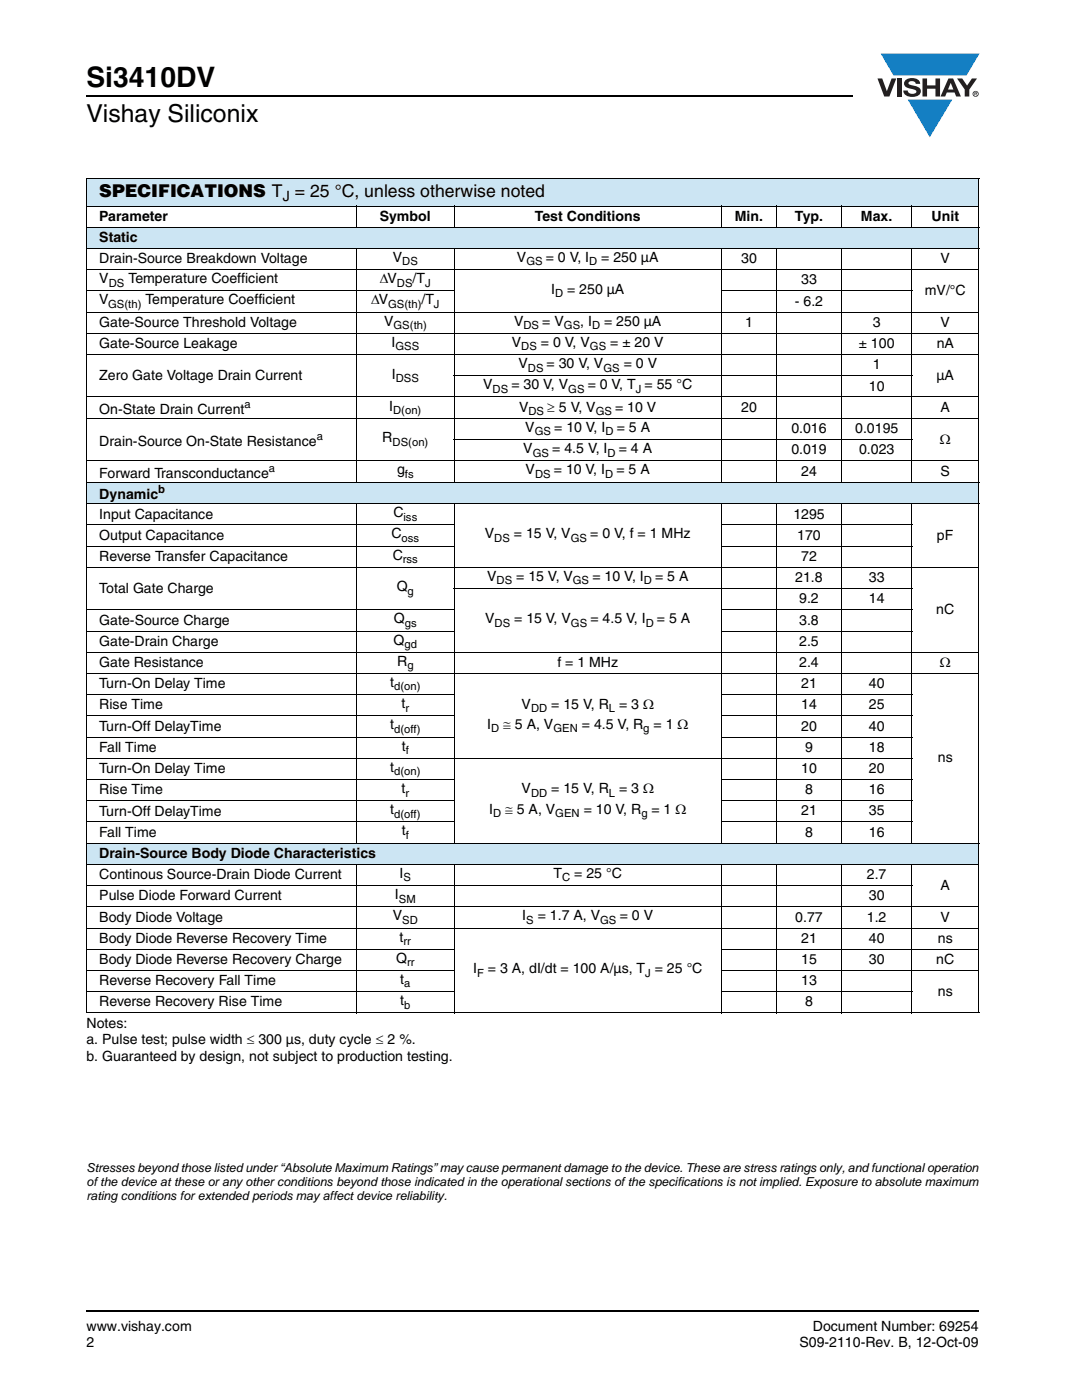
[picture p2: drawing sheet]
<svg xmlns="http://www.w3.org/2000/svg" width="216mm" height="279mm" viewBox="0 0 216 279" stroke-linecap="round" stroke-linejoin="round" font-family="sans-serif">
<defs><g id="words">
<text font-size="5.6" x="17.3" y="17.4">Si3410DV</text>
<text font-size="4.9" x="17.3" y="24.4">Vishay Siliconix</text>
<text font-size="3.5" x="19.8" y="39.3">SPECIFICATIONS T = 25 °C, unless otherwise noted</text>
<g font-size="2.8">
<text x="56.4" y="40.2">J</text>
<text x="19.8" y="44.1">Parameter</text>
<text x="75.8" y="44.1">Symbol</text>
<text x="106.7" y="44.1">Test Conditions</text>
<text x="146.6" y="44.1">Min.</text>
<text x="158.6" y="44.1">Typ.</text>
<text x="171.8" y="44.1">Max.</text>
<text x="185.9" y="44.1">Unit</text>
<text x="19.8" y="48.3">Static</text>
<text x="19.8" y="52.5">Drain-Source Breakdown Voltage</text>
<text x="78.4" y="52.3">V</text>
<text x="103.1" y="52.3">V</text>
<text x="108.9" y="52.3">= 0 V, I</text>
<text x="120" y="52.3">= 250 µA</text>
<text x="147.9" y="52.5">30</text>
<text x="187.7" y="52.5">V</text>
<text x="19.8" y="56.5">V</text>
<text x="25.6" y="56.5">Temperature Coefficient</text>
<text x="75.8" y="56.5">ΔV</text>
<text x="82.3" y="56.5">/T</text>
<text x="110" y="58.6">I</text>
<text x="113.2" y="58.6">= 250 µA</text>
<text x="159.9" y="56.8">33</text>
<text x="184.5" y="58.9">mV/°C</text>
<text x="19.8" y="65.2">Gate-Source Threshold Voltage</text>
<text x="19.8" y="60.7">V</text>
<text x="29" y="60.7">Temperature Coefficient</text>
<text x="74" y="60.7">ΔV</text>
<text x="76.6" y="65">V</text>
<text x="84.1" y="60.7">/T</text>
<text x="102.6" y="65">V</text>
<text x="108.2" y="65">= V</text>
<text x="115.8" y="65">, I</text>
<text x="120.5" y="65">= 250 µA</text>
<text x="148.7" y="65.2">1</text>
<text x="158.6" y="61">- 6.2</text>
<text x="174.2" y="65.2">3</text>
<text x="187.7" y="65.2">V</text>
<text x="19.8" y="69.5">Gate-Source Leakage</text>
<text x="78.1" y="69.2">I</text>
<text x="102.2" y="69.2">V</text>
<text x="107.9" y="69.2">= 0 V, V</text>
<text x="121.8" y="69.2">= ± 20 V</text>
<text x="171.4" y="69.5">± 100</text>
<text x="186.9" y="69.5">nA</text>
<text x="19.8" y="75.8">Zero Gate Voltage Drain Current</text>
<text x="78.2" y="75.6">I</text>
<text x="96.4" y="77.7">V</text>
<text x="102" y="77.7">= 30 V, V</text>
<text x="103.4" y="73.4">V</text>
<text x="109.1" y="73.4">= 30 V, V</text>
<text x="117.3" y="77.7">= 0 V, T = 55 °C</text>
<text x="124.5" y="73.4">= 0 V</text>
<text x="173.4" y="77.9">10</text>
<text x="174.2" y="73.7">1</text>
<text x="186.9" y="75.8">µA</text>
<text x="19.8" y="82.6">On-State Drain Current</text>
<text x="77.7" y="81.9">I</text>
<text x="103.6" y="82.2">V</text>
<text x="109.2" y="82.2">≥ 5 V, V</text>
<text x="122.7" y="82.2">= 10 V</text>
<text x="147.9" y="82.2">20</text>
<text x="187.7" y="82.2">A</text>
<text x="19.8" y="88.9">Drain-Source On-State Resistance</text>
<text x="76.3" y="88.3">R</text>
<text x="104.8" y="86.2">V</text>
<text x="110.6" y="86.2">= 10 V, I</text>
<text x="123.1" y="86.2">= 5 A</text>
<text x="157.9" y="86.5">0.016</text>
<text x="170.6" y="86.5">0.0195</text>
<text x="187.5" y="88.6">Ω</text>
<text x="19.8" y="95.3">Forward Transconductance</text>
<text x="79.2" y="94.7">g</text>
<text x="104.4" y="90.4">V</text>
<text x="104.9" y="94.7">V</text>
<text x="110.2" y="90.4">= 4.5 V, I</text>
<text x="110.5" y="94.7">= 10 V, I</text>
<text x="123" y="94.7">= 5 A</text>
<text x="123.5" y="90.4">= 4 A</text>
<text x="157.9" y="90.7">0.019</text>
<text x="159.9" y="95">24</text>
<text x="171.4" y="90.7">0.023</text>
<text x="187.7" y="95">S</text>
<text x="19.8" y="99.6">Dynamic</text>
<text x="19.8" y="103.5">Input Capacitance</text>
<text x="19.8" y="107.7">Output Capacitance</text>
<text x="78.1" y="107.5">C</text>
<text x="78.5" y="103.2">C</text>
<text x="96.8" y="107.5">V</text>
<text x="102.6" y="107.5">= 15 V, V</text>
<text x="117.8" y="107.5">= 0 V, f = 1 MHz</text>
<text x="158.3" y="103.5">1295</text>
<text x="159.1" y="107.7">170</text>
<text x="187" y="107.7">pF</text>
<text x="19.8" y="112">Reverse Transfer Capacitance</text>
<text x="78.4" y="111.7">C</text>
<text x="159.9" y="112">72</text>
<text x="19.8" y="118.3">Total Gate Charge</text>
<text x="79.2" y="118">Q</text>
<text x="97.2" y="115.9">V</text>
<text x="103" y="115.9">= 15 V, V</text>
<text x="118.2" y="115.9">= 10 V, I</text>
<text x="130.7" y="115.9">= 5 A</text>
<text x="158.7" y="116.2">21.8</text>
<text x="173.4" y="116.2">33</text>
<text x="19.8" y="124.7">Gate-Source Charge</text>
<text x="78.6" y="124.4">Q</text>
<text x="96.8" y="124.4">V</text>
<text x="102.6" y="124.4">= 15 V, V</text>
<text x="117.8" y="124.4">= 4.5 V, I</text>
<text x="131.1" y="124.4">= 5 A</text>
<text x="159.5" y="120.4">9.2</text>
<text x="159.5" y="124.7">3.8</text>
<text x="173.4" y="120.4">14</text>
<text x="186.8" y="122.5">nC</text>
<text x="19.8" y="128.9">Gate-Drain Charge</text>
<text x="78.5" y="128.6">Q</text>
<text x="159.5" y="128.9">2.5</text>
<text x="19.8" y="137.4">Turn-On Delay Time</text>
<text x="19.8" y="133.1">Gate Resistance</text>
<text x="77.9" y="137.1">t</text>
<text x="79.2" y="132.9">R</text>
<text x="111.2" y="133.1">f = 1 MHz</text>
<text x="159.5" y="133.1">2.4</text>
<text x="159.9" y="137.4">21</text>
<text x="173.4" y="137.4">40</text>
<text x="187.5" y="133.1">Ω</text>
<text x="19.8" y="141.6">Rise Time</text>
<text x="80.1" y="141.3">t</text>
<text x="104.1" y="141.4">V</text>
<text x="110" y="141.4">= 15 V, R</text>
<text x="123.5" y="141.4">= 3 Ω</text>
<text x="159.9" y="141.6">14</text>
<text x="173.4" y="141.6">25</text>
<text x="19.8" y="145.8">Turn-Off DelayTime</text>
<text x="77.9" y="145.6">t</text>
<text x="80.2" y="149.8">t</text>
<text x="97.2" y="145.5">I</text>
<text x="100.4" y="145.5">≅ 5 A, V</text>
<text x="116.1" y="145.5">= 4.5 V, R</text>
<text x="130.4" y="145.5">= 1 Ω</text>
<text x="159.9" y="145.8">20</text>
<text x="173.4" y="145.8">40</text>
<text x="19.8" y="154.3">Turn-On Delay Time</text>
<text x="19.8" y="150.1">Fall Time</text>
<text x="77.9" y="154">t</text>
<text x="159.9" y="154.3">10</text>
<text x="160.7" y="150.1">9</text>
<text x="173.4" y="154.3">20</text>
<text x="173.4" y="150.1">18</text>
<text x="187.1" y="152.2">ns</text>
<text x="19.8" y="158.5">Rise Time</text>
<text x="80.1" y="158.3">t</text>
<text x="104.1" y="158.3">V</text>
<text x="110" y="158.3">= 15 V, R</text>
<text x="123.5" y="158.3">= 3 Ω</text>
<text x="160.7" y="158.5">8</text>
<text x="173.4" y="158.5">16</text>
<text x="19.8" y="162.8">Turn-Off DelayTime</text>
<text x="19.8" y="167">Fall Time</text>
<text x="77.9" y="162.5">t</text>
<text x="80.2" y="166.7">t</text>
<text x="97.6" y="162.4">I</text>
<text x="100.8" y="162.4">≅ 5 A, V</text>
<text x="116.5" y="162.4">= 10 V, R</text>
<text x="130" y="162.4">= 1 Ω</text>
<text x="159.9" y="162.8">21</text>
<text x="160.7" y="167">8</text>
<text x="173.4" y="167">16</text>
<text x="173.4" y="162.8">35</text>
<text x="19.8" y="171.2">Drain-Source Body Diode Characteristics</text>
<text x="19.8" y="175.5">Continous Source-Drain Diode Current</text>
<text x="19.8" y="179.7">Pulse Diode Forward Current</text>
<text x="78.8" y="179.4">I</text>
<text x="79.7" y="175.2">I</text>
<text x="110.4" y="175.2">T</text>
<text x="114.6" y="175.2">= 25 °C</text>
<text x="173" y="175.5">2.7</text>
<text x="173.4" y="179.7">30</text>
<text x="187.7" y="177.6">A</text>
<text x="19.8" y="183.9">Body Diode Voltage</text>
<text x="78.4" y="183.7">V</text>
<text x="104.2" y="183.7">I</text>
<text x="107.3" y="183.7">= 1.7 A, V</text>
<text x="123.7" y="183.7">= 0 V</text>
<text x="158.7" y="183.9">0.77</text>
<text x="173" y="183.9">1.2</text>
<text x="187.7" y="183.9">V</text>
<text x="19.8" y="188.2">Body Diode Reverse Recovery Time</text>
<text x="79.7" y="187.9">t</text>
<text x="159.9" y="188.2">21</text>
<text x="173.4" y="188.2">40</text>
<text x="187.1" y="188.2">ns</text>
<text x="19.8" y="196.6">Reverse Recovery Fall Time</text>
<text x="19.8" y="192.4">Body Diode Reverse Recovery Charge</text>
<text x="79" y="192.1">Q</text>
<text x="79.9" y="196.4">t</text>
<text x="94.4" y="194.2">I</text>
<text x="97.3" y="194.2">= 3 A, dI/dt = 100 A/µs, T = 25 °C</text>
<text x="159.9" y="192.4">15</text>
<text x="159.9" y="196.6">13</text>
<text x="173.4" y="192.4">30</text>
<text x="186.8" y="192.4">nC</text>
<text x="19.8" y="200.9">Reverse Recovery Rise Time</text>
<text x="79.9" y="200.6">t</text>
<text x="160.7" y="200.9">8</text>
<text x="187.1" y="198.7">ns</text>
<text x="17.3" y="205.1">Notes:</text>
<text x="17.3" y="208.4">a. Pulse test; pulse width ≤ 300 µs, duty cycle ≤ 2 %.</text>
<text x="17.3" y="211.8">b. Guaranteed by design, not subject to production testing.</text>
<text x="17.3" y="265.6">www.vishay.com</text>
<text x="17.3" y="268.8">2</text>
<text x="159.5" y="268.8">S09-2110-Rev. B, 12-Oct-09</text>
<text x="162.2" y="265.6">Document Number: 69254</text>
</g>
<g font-size="2.5">
<text x="17.3" y="233.8">Stresses beyond those listed under “Absolute Maximum Ratings” may cause permanent damage to the device. These are stress ratings only, and functional operation</text>
<text x="17.3" y="236.7">of the device at these or any other conditions beyond those indicated in the operational sections of the specifications is not implied. Exposure to absolute maximum</text>
<text x="17.3" y="239.5">rating conditions for extended periods may affect device reliability.</text>
</g>
<g font-size="2.2">
<text x="80.3" y="53">DS</text>
<text x="105" y="53">GS</text>
<text x="117.6" y="53">D</text>
<text x="21.7" y="57.2">DS</text>
<text x="79.2" y="57.2">DS</text>
<text x="84.8" y="57.2">J</text>
<text x="110.7" y="59.3">D</text>
<text x="21.6" y="61.4">GS(th)</text>
<text x="77.4" y="61.4">GS(th)</text>
<text x="78.5" y="65.7">GS(th)</text>
<text x="86.6" y="61.4">J</text>
<text x="104.5" y="65.7">DS</text>
<text x="112.5" y="65.7">GS</text>
<text x="118.1" y="65.7">D</text>
<text x="78.9" y="69.9">GSS</text>
<text x="104" y="69.9">DS</text>
<text x="117.7" y="69.9">GS</text>
<text x="79" y="76.3">DSS</text>
<text x="105.3" y="74.1">DS</text>
<text x="120.4" y="74.1">GS</text>
<text x="48.8" y="81.4">a</text>
<text x="78.4" y="82.7">D(on)</text>
<text x="98.3" y="78.4">DS</text>
<text x="105.5" y="82.9">DS</text>
<text x="113.4" y="78.4">GS</text>
<text x="118.9" y="82.9">GS</text>
<text x="126.9" y="78.4">J</text>
<text x="63.2" y="87.8">a</text>
<text x="78.3" y="89">DS(on)</text>
<text x="106.7" y="86.9">GS</text>
<text x="120.8" y="86.9">D</text>
<text x="53.6" y="94.2">a</text>
<text x="80.8" y="95.4">fs</text>
<text x="106.3" y="91.1">GS</text>
<text x="106.8" y="95.4">DS</text>
<text x="120.8" y="95.4">D</text>
<text x="121.2" y="91.1">D</text>
<text x="31.6" y="98.5">b</text>
<text x="80.5" y="103.9">iss</text>
<text x="80.1" y="108.2">oss</text>
<text x="80.4" y="112.4">rss</text>
<text x="98.6" y="108.2">DS</text>
<text x="113.9" y="108.2">GS</text>
<text x="81.3" y="118.7">g</text>
<text x="99.1" y="116.6">DS</text>
<text x="114.3" y="116.6">GS</text>
<text x="128.4" y="116.6">D</text>
<text x="80.8" y="125.1">gs</text>
<text x="98.7" y="125.1">DS</text>
<text x="113.9" y="125.1">GS</text>
<text x="128.8" y="125.1">D</text>
<text x="80.7" y="129.3">gd</text>
<text x="78.6" y="137.8">d(on)</text>
<text x="81.3" y="133.6">g</text>
<text x="80.9" y="142">r</text>
<text x="106" y="142.1">DD</text>
<text x="121.5" y="142.1">L</text>
<text x="78.6" y="146.3">d(off)</text>
<text x="98" y="146.2">D</text>
<text x="110.4" y="146.2">GEN</text>
<text x="128.4" y="146.2">g</text>
<text x="78.6" y="154.7">d(on)</text>
<text x="81" y="150.5">f</text>
<text x="80.9" y="159">r</text>
<text x="106" y="159.1">DD</text>
<text x="121.5" y="159.1">L</text>
<text x="78.6" y="163.2">d(off)</text>
<text x="81" y="167.4">f</text>
<text x="98.4" y="163.1">D</text>
<text x="110.8" y="163.1">GEN</text>
<text x="128" y="163.1">g</text>
<text x="80.5" y="175.9">S</text>
<text x="112.2" y="175.9">C</text>
<text x="79.6" y="180.1">SM</text>
<text x="80.3" y="184.4">SD</text>
<text x="105" y="184.4">S</text>
<text x="119.8" y="184.4">GS</text>
<text x="80.5" y="188.6">rr</text>
<text x="80.6" y="197.1">a</text>
<text x="81.2" y="192.8">rr</text>
<text x="95.2" y="194.9">F</text>
<text x="128.7" y="194.9">J</text>
<text x="80.6" y="201.3">b</text>
</g>
</g></defs>
<path d="M17.1 18.9h.2v.3h-.2zM17.1 261.5h.2v.4h-.2z" fill="#000"/>
<path d="M17.3 19.1h152.9M17.3 261.7h178.1" fill="none" stroke="#000" stroke-width=".36"/>
<path d="M175.1 10.7h20.4v16.7h-20.4z" fill="#fff"/>
<g fill="#147fc3">
<path d="M175.7 10.7h19.7l-2.5 4.4h-3.8h-10.8z"/>
<path d="M181.1 19.9h8.9l-4.5 7.5z"/>
</g>
<g fill="#231f20">
<path d="M175.1 15.7h.9l1 2.5 .9-2.5h.9l-1.3 3.6h-1.1z"/>
<path d="M179 15.7h.9v3.6h-.9z"/>
<path d="M180.7 16a2.1 2.1 0 0 1 2.8 .3l.1 .4h-.9a.79 .79 0 0 0-.7-.5 .79 .79 0 0 0-.7 .4l.2 .3 1 .2a1.08 1.08 0 0 1 1.2 1.1 1.08 1.08 0 0 1-1.1 1.1 1.73 1.73 0 0 1-2.4-1.2h.9a.96 .96 0 0 0 .8 .6 .96 .96 0 0 0 1-.4 1.31 1.31 0 0 0-1.3-.6 1.03 1.03 0 0 1-1-.6 1.03 1.03 0 0 1 .1-1.1z"/>
<path d="M184.1 15.7h.9v1.3h1.7v-1.3h.9v3.6h-.9v-1.6h-1.7v1.6h-.9z"/>
<path d="M191 15.7h1l1 1.4 .9-1.4h1.1l-1.6 2.2v1.4h-.9v-1.4z"/>
<path d="M189.7 16.5l.5 1.4h-1zM189.2 15.7l-1.5 3.6h.9l.3-.8h1.6l.3 .8h.9l-1.5-3.6z"/>
<path d="M194.2 18.7a.46 .46 0 0 1 .9 0 .46 .46 0 0 1-.9 0zM194.1 18.7a.6 .6 0 0 0 1.2 0 .6 .6 0 0 0-1.2 0z"/>
<path d="M194.6 18.5h.2v.2h-.2zM194.4 18.4v.7h.2v-.3l.3 .3-.1-.3 .1-.2v-.2z"/>
</g>
<g fill="#cce5f3">
<path d="M17.3 35.6h178v5.5h-178z"/>
<path d="M17.3 45.4h178v4.2h-178z"/>
<path d="M17.3 96.3h178v4.2h-178z"/>
<path d="M17.3 168.3h178v4.2h-178z"/>
</g>
<g fill="none" stroke="#000" stroke-width=".2">
<path d="M17.2 35.6h178.2M17.3 35.7v166.4M195.3 35.7v166.4M17.2 41.1h126.7M17.2 45.4h178.2M17.2 49.6h178.2M17.2 53.8h178.2M17.2 58.1h73.5M71.2 41v4.5M71.2 49.5v46.9M90.6 41v4.5M90.6 49.5v46.9"/>
<path d="M143.9 58.1h38.1M144 41v4.5M144 49.5v46.9M144 41.1h37.9M155 41v4.5M155 49.5v46.9M167.9 41v4.5M167.9 49.5v46.9M181.9 41v4.5M181.9 49.5v46.9M182 41.1h13.4M17.2 62.3h178.2"/>
<path d="M17.2 66.5h178.2M17.2 70.8h178.2M17.2 79.2h178.2M90.5 75h91.5M17.2 83.5h178.2M17.2 92h178.2M17.2 96.3h178.2M90.5 87.8h91.5M17.2 100.5h178.2M17.2 104.8h73.5M17.2 109h73.5M17.2 113.2h178.2"/>
<path d="M71.2 100.5v67.9M90.5 117.5h91.5M90.6 100.5v67.9M143.9 104.8h38.1M143.9 109h38.1M144 100.5v67.9M155 100.5v67.9M167.9 100.5v67.9M181.9 100.5v67.9M17.2 121.7h73.5M17.2 125.9h73.5M17.2 130.2h178.2"/>
<path d="M17.2 134.4h178.2M17.2 138.6h73.5M143.9 121.7h38.1M143.9 125.9h38.1M143.9 138.6h38.1M17.2 142.9h73.5M17.2 147.1h73.5M17.2 151.3h164.8M17.2 155.6h73.5M17.2 159.8h73.5M143.9 142.9h38.1M143.9 147.1h38.1"/>
<path d="M143.9 155.6h38.1M143.9 159.8h38.1M17.2 164h73.5M17.2 168.3h178.2M17.2 172.5h126.7M17.2 176.7h164.8M71.2 172.4v29.8M90.6 172.4v29.8M143.9 164h38.1M144 172.4v29.8M144 172.5h37.9M155 172.4v29.8"/>
<path d="M167.9 172.4v29.8M181.9 172.4v29.8M182 172.5h13.4M17.2 181h178.2M17.2 185.2h178.2M17.2 189.4h73.5M17.2 193.7h73.5M17.2 197.9h73.5M143.9 189.4h51.5M143.9 193.7h51.5M143.9 197.9h38.1M17.2 202.1h178.2"/>
</g>
<use href="#words"/>
</svg>
